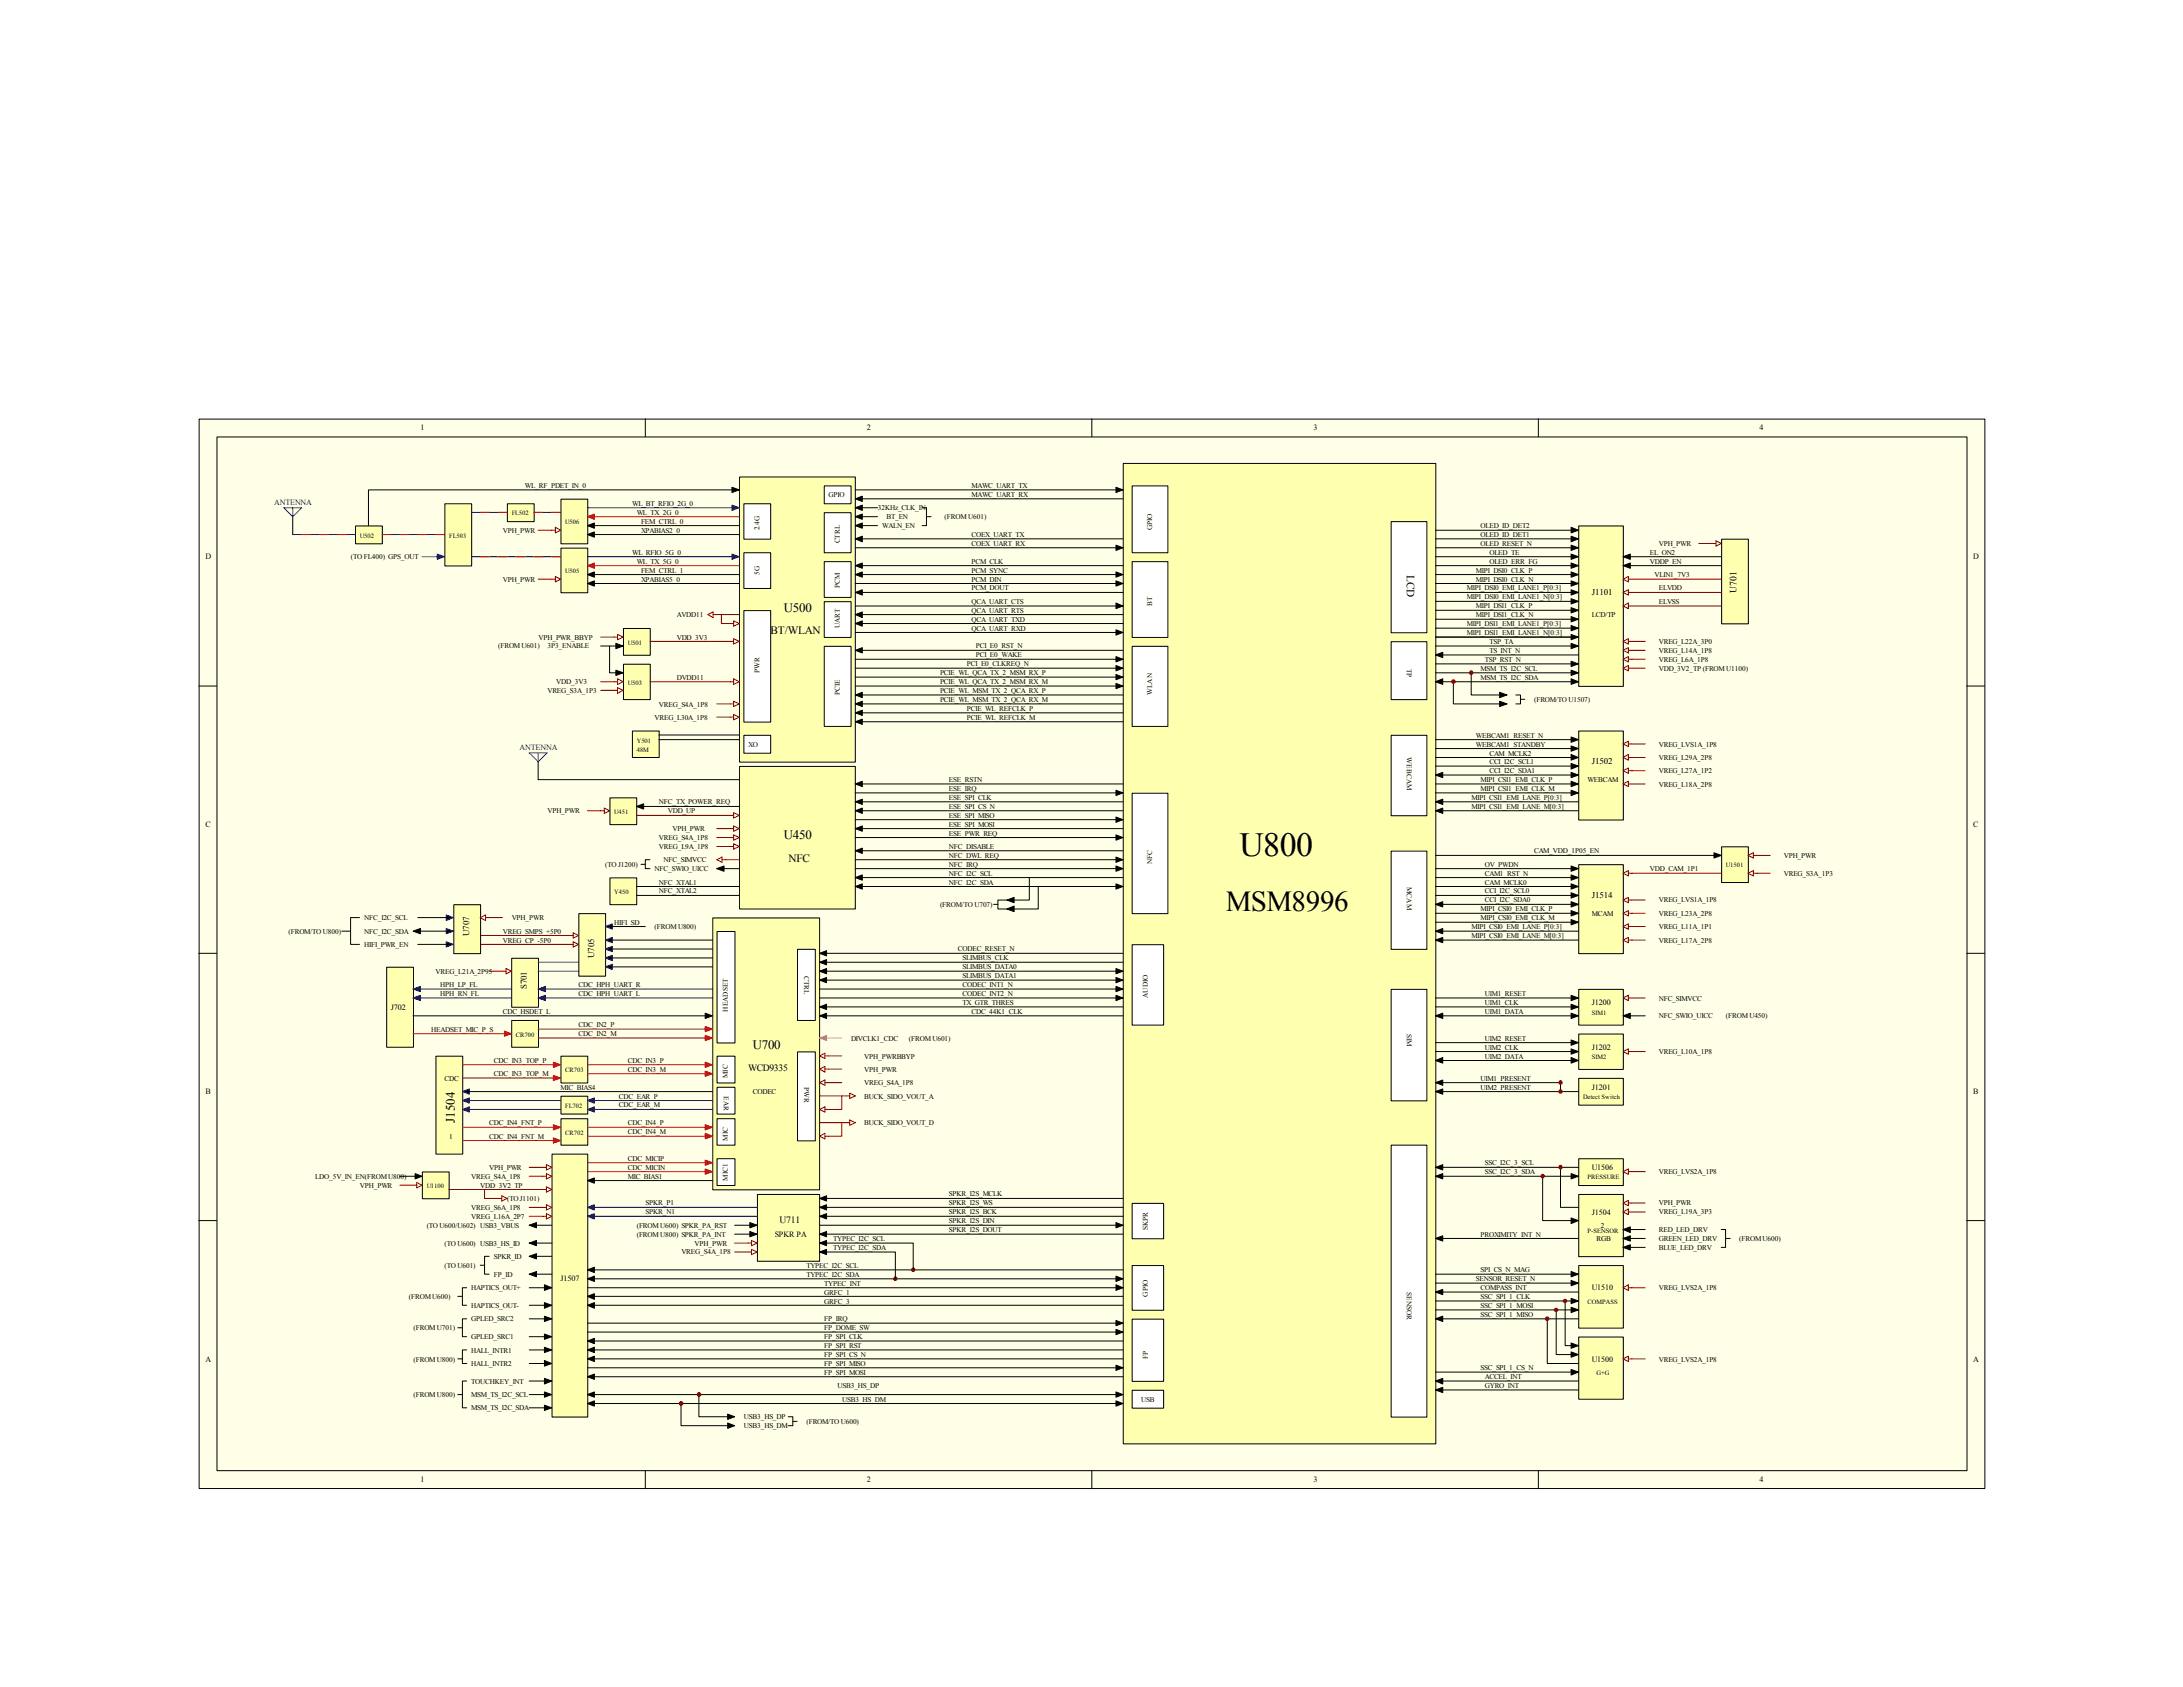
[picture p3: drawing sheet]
<svg xmlns="http://www.w3.org/2000/svg" width="279mm" height="216mm" viewBox="0 0 279 216" stroke-linecap="round" stroke-linejoin="round" font-family="sans-serif">
<defs><g id="words">
<text font-size="4.3" x="158.6" y="109.6">U800</text>
<text font-size="3.7" x="156.9" y="116.6">MSM8996</text>
<g font-size="1.6">
<text x="100.3" y="78.3">U500</text>
<text x="100.3" y="107.4">U450</text>
<text x="96.4" y="134.2">U700</text>
<text x="58.2" y="143.7" transform="rotate(-90 58.2 143.7)">J1504</text>
</g>
<g font-size="1.4">
<text x="180" y="73.6" transform="rotate(90 180 73.6)">LCD</text>
<text x="98.6" y="81.2">BT/WLAN</text>
<text x="100.9" y="110.3">NFC</text>
</g>
<g font-size="1.2">
<text x="222.2" y="75.9" transform="rotate(-90 222.2 75.9)">U701</text>
<text x="95.8" y="137.1">WCD9335</text>
<text x="99.8" y="156.5">U711</text>
</g>
<g font-size="1.1">
<text x="203.8" y="76.1">J1101</text>
<text x="203.8" y="97.8">J1502</text>
<text x="60" y="119.8" transform="rotate(-90 60 119.8)">U707</text>
<text x="203.8" y="114.9">J1514</text>
<text x="76" y="122.6" transform="rotate(-90 76 122.6)">U705</text>
<text x="67.4" y="126.6" transform="rotate(-90 67.4 126.6)">S701</text>
</g>
<g font-size="1">
<text x="53.8" y="55.1">1</text>
<text x="111" y="55.1">2</text>
<text x="168.1" y="55.1">3</text>
<text x="225.2" y="55.1">4</text>
<text x="26.3" y="71.6">D</text>
<text x="252.6" y="71.6">D</text>
<text x="26.3" y="105.8">C</text>
<text x="252.6" y="105.8">C</text>
<text x="50" y="129.2">J702</text>
<text x="203.8" y="128.6">J1200</text>
<text x="203.8" y="134.3">J1202</text>
<text x="26.3" y="140">B</text>
<text x="203.8" y="139.4">J1201</text>
<text x="252.6" y="140">B</text>
<text x="203.8" y="149.7">U1506</text>
<text x="203.8" y="155.4">J1504</text>
<text x="99.2" y="158.3">SPKR PA</text>
<text x="71.8" y="164">J1507</text>
<text x="203.8" y="165.1">U1510</text>
<text x="26.3" y="174.2">A</text>
<text x="203.8" y="174.2">U1500</text>
<text x="252.6" y="174.2">A</text>
<text x="53.8" y="189.7">1</text>
<text x="111" y="189.7">2</text>
<text x="168.1" y="189.7">3</text>
<text x="225.2" y="189.7">4</text>
</g>
<g font-size="1" fill="#000080">
<text x="35.1" y="64.6">ANTENNA</text>
<text x="66.5" y="96">ANTENNA</text>
</g>
<g font-size=".9">
<text x="67.2" y="62.5">WL_RF_PDET_IN_0</text>
<text x="80.9" y="64.7">WL_BT_RFIO_2G_0</text>
<text x="81.5" y="65.9">WL_TX_2G_0</text>
<text x="106" y="63.6">GPIO</text>
<text x="112.4" y="65.3">32KHz_CLK_IN</text>
<text x="124.3" y="62.5">MAWC_UART_TX</text>
<text x="124.3" y="63.6">MAWC_UART_RX</text>
<text x="44.9" y="71.6">(TO FL400) GPS_OUT</text>
<text x="64.3" y="68.2">VPH_PWR</text>
<text x="80.9" y="71">WL_RFIO_5G_0</text>
<text x="82" y="67">FEM_CTRL_0</text>
<text x="82" y="68.2">XPABIAS2_0</text>
<text x="97.2" y="67.9" transform="rotate(-90 97.2 67.9)">2.4G</text>
<text x="107.5" y="69.6" transform="rotate(-90 107.5 69.6)">CTRL</text>
<text x="112.9" y="67.6">WALN_EN</text>
<text x="113.5" y="66.5">BT_EN</text>
<text x="120.9" y="66.5">(FROM U601)</text>
<text x="124.3" y="68.7">COEX_UART_TX</text>
<text x="124.3" y="69.9">COEX_UART_RX</text>
<text x="147.4" y="67.9" transform="rotate(-90 147.4 67.9)">GPIO</text>
<text x="189.5" y="68.7">OLED_ID_DET1</text>
<text x="189.5" y="69.9">OLED_RESET_N</text>
<text x="189.5" y="67.6">OLED_ID_DET2</text>
<text x="190.6" y="71">OLED_TE</text>
<text x="211.2" y="71">EL_ON2</text>
<text x="212.3" y="69.9">VPH_PWR</text>
<text x="64.3" y="74.4">VPH_PWR</text>
<text x="81.5" y="72.2">WL_TX_5G_0</text>
<text x="82" y="73.3">FEM_CTRL_1</text>
<text x="82" y="74.4">XPABIAS5_0</text>
<text x="97.2" y="73.6" transform="rotate(-90 97.2 73.6)">5G</text>
<text x="107.5" y="75.3" transform="rotate(-90 107.5 75.3)">PCM</text>
<text x="124.3" y="72.2">PCM_CLK</text>
<text x="124.3" y="73.3">PCM_SYNC</text>
<text x="124.3" y="74.4">PCM_DIN</text>
<text x="124.3" y="75.6">PCM_DOUT</text>
<text x="124.3" y="77.3">QCA_UART_CTS</text>
<text x="147.4" y="77.6" transform="rotate(-90 147.4 77.6)">BT</text>
<text x="187.7" y="75.6">MIPI_DSI0_EMI_LANE1_P[0:3]</text>
<text x="187.7" y="76.7">MIPI_DSI0_EMI_LANE1_N[0:3]</text>
<text x="188.9" y="73.3">MIPI_DSI0_CLK_P</text>
<text x="188.9" y="74.4">MIPI_DSI0_CLK_N</text>
<text x="188.9" y="77.9">MIPI_DSI1_CLK_P</text>
<text x="190.6" y="72.2">OLED_ERR_FG</text>
<text x="211.2" y="72.2">VDDP_EN</text>
<text x="211.8" y="73.9">VLIN1_7V3</text>
<text x="212.3" y="75.6">ELVDD</text>
<text x="212.3" y="77.3">ELVSS</text>
<text x="63.8" y="83">(FROM U601)</text>
<text x="68.9" y="81.9">VPH_PWR_BBYP</text>
<text x="70.1" y="83">3P3_ENABLE</text>
<text x="86.6" y="81.9">VDD_3V3</text>
<text x="86.6" y="79">AVDD11</text>
<text x="107.5" y="80.4" transform="rotate(-90 107.5 80.4)">UART</text>
<text x="124.3" y="78.4">QCA_UART_RTS</text>
<text x="124.3" y="79.6">QCA_UART_TXD</text>
<text x="124.3" y="80.7">QCA_UART_RXD</text>
<text x="124.9" y="83">PCI_E0_RST_N</text>
<text x="187.7" y="80.1">MIPI_DSI1_EMI_LANE1_P[0:3]</text>
<text x="187.7" y="81.3">MIPI_DSI1_EMI_LANE1_N[0:3]</text>
<text x="188.9" y="79">MIPI_DSI1_CLK_N</text>
<text x="190.6" y="83.6">TS_INT_N</text>
<text x="190.6" y="82.4">TSP_TA</text>
<text x="203.8" y="79">LCD/TP</text>
<text x="212.3" y="82.4">VREG_L22A_3P0</text>
<text x="212.3" y="83.6">VREG_L14A_1P8</text>
<text x="70.1" y="88.7">VREG_S3A_1P3</text>
<text x="71.2" y="87.5">VDD_3V3</text>
<text x="86.6" y="87">DVDD11</text>
<text x="97.2" y="86.1" transform="rotate(-90 97.2 86.1)">PWR</text>
<text x="107.5" y="88.9" transform="rotate(-90 107.5 88.9)">PCIE</text>
<text x="120.3" y="86.4">PCIE_WL_QCA_TX_2_MSM_RX_P</text>
<text x="120.3" y="87.5">PCIE_WL_QCA_TX_2_MSM_RX_M</text>
<text x="120.3" y="88.7">PCIE_WL_MSM_TX_2_QCA_RX_P</text>
<text x="120.3" y="89.8">PCIE_WL_MSM_TX_2_QCA_RX_M</text>
<text x="123.7" y="85.3">PCI_E0_CLKREQ_N</text>
<text x="124.9" y="84.1">PCI_E0_WAKE</text>
<text x="147.4" y="88.9" transform="rotate(-90 147.4 88.9)">WLAN</text>
<text x="180" y="85.6" transform="rotate(90 180 85.6)">TP</text>
<text x="189.5" y="85.9">MSM_TS_I2C_SCL</text>
<text x="189.5" y="87">MSM_TS_I2C_SDA</text>
<text x="190" y="84.7">TSP_RST_N</text>
<text x="196.3" y="89.8">(FROM/TO U1507)</text>
<text x="212.3" y="85.9">VDD_3V2_TP (FROM U1100)</text>
<text x="212.3" y="84.7">VREG_L6A_1P8</text>
<text x="83.8" y="92.1">VREG_L30A_1P8</text>
<text x="84.3" y="90.4">VREG_S4A_1P8</text>
<text x="95.8" y="95.5">XO</text>
<text x="123.7" y="91">PCIE_WL_REFCLK_P</text>
<text x="123.7" y="92.1">PCIE_WL_REFCLK_M</text>
<text x="188.9" y="94.4">WEBCAM1_RESET_N</text>
<text x="188.9" y="95.5">WEBCAM1_STANDBY</text>
<text x="212.3" y="95.5">VREG_LVS1A_1P8</text>
<text x="121.5" y="100.1">ESE_RSTN</text>
<text x="121.5" y="101.3">ESE_IRQ</text>
<text x="180" y="96.9" transform="rotate(90 180 96.9)">WEBCAM</text>
<text x="189.5" y="100.1">MIPI_CSI1_EMI_CLK_P</text>
<text x="189.5" y="101.3">MIPI_CSI1_EMI_CLK_M</text>
<text x="190.6" y="96.7">CAM_MCLK2</text>
<text x="190.6" y="97.8">CCI_I2C_SCL1</text>
<text x="190.6" y="99">CCI_I2C_SDA1</text>
<text x="203.2" y="100.1">WEBCAM</text>
<text x="212.3" y="97.2">VREG_L29A_2P8</text>
<text x="212.3" y="99">VREG_L27A_1P2</text>
<text x="212.3" y="100.7">VREG_L18A_2P8</text>
<text x="70.1" y="104.1">VPH_PWR</text>
<text x="84.3" y="103">NFC_TX_POWER_REQ</text>
<text x="84.3" y="107.5">VREG_S4A_1P8</text>
<text x="85.5" y="104.1">VDD_UP</text>
<text x="86.1" y="106.4">VPH_PWR</text>
<text x="121.5" y="102.4">ESE_SPI_CLK</text>
<text x="121.5" y="103.5">ESE_SPI_CS_N</text>
<text x="121.5" y="104.6">ESE_SPI_MISO</text>
<text x="121.5" y="105.8">ESE_SPI_MOSI</text>
<text x="121.5" y="106.9">ESE_PWR_REQ</text>
<text x="188.3" y="102.4">MIPI_CSI1_EMI_LANE_P[0:3]</text>
<text x="188.3" y="103.5">MIPI_CSI1_EMI_LANE_M[0:3]</text>
<text x="77.5" y="111">(TO J1200)</text>
<text x="83.8" y="111.5">NFC_SWIO_UICC</text>
<text x="84.3" y="113.2">NFC_XTAL1</text>
<text x="84.3" y="108.7">VREG_L9A_1P8</text>
<text x="84.9" y="110.4">NFC_SIMVCC</text>
<text x="121.5" y="112.1">NFC_I2C_SCL</text>
<text x="121.5" y="113.2">NFC_I2C_SDA</text>
<text x="121.5" y="111">NFC_IRQ</text>
<text x="121.5" y="108.7">NFC_DISABLE</text>
<text x="121.5" y="109.8">NFC_DWL_REQ</text>
<text x="147.4" y="110.6" transform="rotate(-90 147.4 110.6)">NFC</text>
<text x="180" y="113.5" transform="rotate(90 180 113.5)">MCAM</text>
<text x="190" y="112.1">CAM1_RST_N</text>
<text x="190" y="113.2">CAM_MCLK0</text>
<text x="190" y="111">OV_PWDN</text>
<text x="196.3" y="109.2">CAM_VDD_1P05_EN</text>
<text x="211.2" y="111.5">VDD_CAM_1P1</text>
<text x="228.3" y="109.8">VPH_PWR</text>
<text x="228.3" y="112.1">VREG_S3A_1P3</text>
<text x="36.9" y="119.5">(FROM/TO U800)</text>
<text x="46.6" y="117.8">NFC_I2C_SCL</text>
<text x="46.6" y="119.5">NFC_I2C_SDA</text>
<text x="64.3" y="119.5">VREG_SMPS_+5P0</text>
<text x="65.5" y="117.8">VPH_PWR</text>
<text x="78.6" y="118.4">HIFI_SD</text>
<text x="83.8" y="118.9">(FROM U800)</text>
<text x="84.3" y="114.3">NFC_XTAL2</text>
<text x="120.3" y="116.1">(FROM/TO U707)</text>
<text x="188.3" y="118.9">MIPI_CSI0_EMI_LANE_P[0:3]</text>
<text x="189.5" y="116.6">MIPI_CSI0_EMI_CLK_P</text>
<text x="189.5" y="117.8">MIPI_CSI0_EMI_CLK_M</text>
<text x="190" y="114.3">CCI_I2C_SCL0</text>
<text x="190" y="115.5">CCI_I2C_SDA0</text>
<text x="203.8" y="117.2">MCAM</text>
<text x="212.3" y="115.5">VREG_LVS1A_1P8</text>
<text x="212.3" y="117.2">VREG_L23A_2P8</text>
<text x="212.3" y="118.9">VREG_L11A_1P1</text>
<text x="46.6" y="121.2">HIFI_PWR_EN</text>
<text x="55.8" y="124.6">VREG_L21A_2P95</text>
<text x="64.3" y="120.6">VREG_CP_-5P0</text>
<text x="102.9" y="124.9" transform="rotate(90 102.9 124.9)">CTRL</text>
<text x="122.6" y="121.8">CODEC_RESET_N</text>
<text x="123.2" y="125.2">SLIMBUS_DATA1</text>
<text x="123.2" y="122.9">SLIMBUS_CLK</text>
<text x="123.2" y="124">SLIMBUS_DATA0</text>
<text x="188.3" y="120.1">MIPI_CSI0_EMI_LANE_M[0:3]</text>
<text x="212.3" y="120.6">VREG_L17A_2P8</text>
<text x="56.3" y="126.3">HPH_LP_FL</text>
<text x="56.3" y="127.5">HPH_RN_FL</text>
<text x="64.3" y="129.8">CDC_HSDET_L</text>
<text x="74" y="126.3">CDC_HPH_UART_R</text>
<text x="74" y="127.5">CDC_HPH_UART_L</text>
<text x="74" y="131.4">CDC_IN2_P</text>
<text x="93.2" y="129.5" transform="rotate(-90 93.2 129.5)">HEADSET</text>
<text x="123.2" y="128.6">TX_GTR_THRES</text>
<text x="123.2" y="126.3">CODEC_INT1_N</text>
<text x="123.2" y="127.5">CODEC_INT2_N</text>
<text x="124.3" y="129.8">CDC_44K1_CLK</text>
<text x="146.9" y="127.7" transform="rotate(-90 146.9 127.7)">AUDIO</text>
<text x="190" y="127.5">UIM1_RESET</text>
<text x="190" y="128.6">UIM1_CLK</text>
<text x="190" y="129.8">UIM1_DATA</text>
<text x="212.3" y="128.1">NFC_SIMVCC</text>
<text x="212.3" y="130.3">NFC_SWIO_UICC</text>
<text x="220.9" y="130.3">(FROM U450)</text>
<text x="55.2" y="132">HEADSET_MIC_P_S</text>
<text x="63.2" y="136">CDC_IN3_TOP_P</text>
<text x="63.2" y="137.8">CDC_IN3_TOP_M</text>
<text x="74" y="132.6">CDC_IN2_M</text>
<text x="80.3" y="136">CDC_IN3_P</text>
<text x="80.3" y="137.2">CDC_IN3_M</text>
<text x="108.9" y="133.2">DIVCLK1_CDC</text>
<text x="110.6" y="135.5">VPH_PWRBBYP</text>
<text x="110.6" y="137.2">VPH_PWR</text>
<text x="116.3" y="133.2">(FROM U601)</text>
<text x="180" y="132.3" transform="rotate(90 180 132.3)">SIM</text>
<text x="190" y="133.2">UIM2_RESET</text>
<text x="190" y="134.3">UIM2_CLK</text>
<text x="190" y="135.5">UIM2_DATA</text>
<text x="212.3" y="134.9">VREG_L10A_1P8</text>
<text x="56.9" y="138.3">CDC</text>
<text x="71.8" y="139.4">MIC_BIAS4</text>
<text x="79.2" y="140.6">CDC_EAR_P</text>
<text x="79.2" y="141.7">CDC_EAR_M</text>
<text x="92.6" y="140.3" transform="rotate(90 92.6 140.3)">EAR</text>
<text x="93.2" y="138" transform="rotate(-90 93.2 138)">MIC</text>
<text x="96.4" y="140">CODEC</text>
<text x="102.9" y="139.1" transform="rotate(90 102.9 139.1)">PWR</text>
<text x="110.6" y="138.9">VREG_S4A_1P8</text>
<text x="110.6" y="140.6">BUCK_SIDO_VOUT_A</text>
<text x="189.5" y="138.3">UIM1_PRESENT</text>
<text x="189.5" y="139.4">UIM2_PRESENT</text>
<text x="57.5" y="145.7">1</text>
<text x="62.6" y="149.7">VPH_PWR</text>
<text x="62.6" y="144">CDC_IN4_FNT_P</text>
<text x="62.6" y="145.7">CDC_IN4_FNT_M</text>
<text x="80.3" y="144">CDC_IN4_P</text>
<text x="80.3" y="145.2">CDC_IN4_M</text>
<text x="80.3" y="148.6">CDC_MICIP</text>
<text x="80.3" y="149.7">CDC_MICIN</text>
<text x="93.2" y="146" transform="rotate(-90 93.2 146)">MIC</text>
<text x="110.6" y="144">BUCK_SIDO_VOUT_D</text>
<text x="190" y="149.1">SSC_I2C_3_SCL</text>
<text x="40.3" y="150.8">LDO_5V_IN_EN(FROM U800)</text>
<text x="46.1" y="152">VPH_PWR</text>
<text x="60.3" y="154.9">VREG_S6A_1P8</text>
<text x="60.3" y="150.8">VREG_S4A_1P8</text>
<text x="60.3" y="156">VREG_L16A_2P7</text>
<text x="61.5" y="152">VDD_3V2_TP</text>
<text x="64.9" y="153.7">(TO J1101)</text>
<text x="80.3" y="150.8">MIC_BIAS1</text>
<text x="82.6" y="154.3">SPKR_P1</text>
<text x="82.6" y="155.4">SPKR_N1</text>
<text x="93.2" y="151.1" transform="rotate(-90 93.2 151.1)">MIC1</text>
<text x="121.5" y="153.1">SPKR_I2S_MCLK</text>
<text x="121.5" y="154.3">SPKR_I2S_WS</text>
<text x="121.5" y="155.4">SPKR_I2S_BCK</text>
<text x="190" y="150.3">SSC_I2C_3_SDA</text>
<text x="212.3" y="150.3">VREG_LVS2A_1P8</text>
<text x="212.3" y="154.3">VPH_PWR</text>
<text x="212.3" y="155.4">VREG_L19A_3P3</text>
<text x="54.6" y="157.1">(TO U600/U602) USB3_VBUS</text>
<text x="56.9" y="159.4">(TO U600) USB3_HS_ID</text>
<text x="63.2" y="161.1">SPKR_ID</text>
<text x="81.5" y="157.1">(FROM U600) SPKR_PA_RST</text>
<text x="81.5" y="158.3">(FROM U800) SPKR_PA_INT</text>
<text x="87.2" y="160.5">VREG_S4A_1P8</text>
<text x="88.9" y="159.4">VPH_PWR</text>
<text x="106.6" y="158.8">TYPEC_I2C_SCL</text>
<text x="106.6" y="160">TYPEC_I2C_SDA</text>
<text x="121.5" y="156.5">SPKR_I2S_DIN</text>
<text x="121.5" y="157.7">SPKR_I2S_DOUT</text>
<text x="146.9" y="157.4" transform="rotate(-90 146.9 157.4)">SKPR</text>
<text x="189.5" y="158.3">PROXIMITY_INT_N</text>
<text x="204.3" y="158.8">RGB</text>
<text x="204.9" y="157.1">2</text>
<text x="212.3" y="157.7">RED_LED_DRV</text>
<text x="212.3" y="158.8">GREEN_LED_DRV</text>
<text x="212.3" y="160">BLUE_LED_DRV</text>
<text x="222.6" y="158.8">(FROM U600)</text>
<text x="52.3" y="166.2">(FROM U600)</text>
<text x="56.9" y="162.3">(TO U601)</text>
<text x="60.3" y="165.1">HAPTICS_OUT+</text>
<text x="60.3" y="167.4">HAPTICS_OUT-</text>
<text x="63.2" y="163.4">FP_ID</text>
<text x="103.2" y="162.3">TYPEC_I2C_SCL</text>
<text x="103.2" y="163.4">TYPEC_I2C_SDA</text>
<text x="105.5" y="164.5">TYPEC_INT</text>
<text x="105.5" y="165.7">GRFC_1</text>
<text x="105.5" y="166.8">GRFC_3</text>
<text x="146.9" y="165.9" transform="rotate(-90 146.9 165.9)">GPIO</text>
<text x="180" y="165.4" transform="rotate(90 180 165.4)">SENSOR</text>
<text x="188.9" y="164">SENSOR_RESET_N</text>
<text x="189.5" y="162.8">SPI_CS_N_MAG</text>
<text x="189.5" y="165.1">COMPASS_INT</text>
<text x="189.5" y="166.2">SSC_SPI_1_CLK</text>
<text x="189.5" y="167.4">SSC_SPI_1_MOSI</text>
<text x="212.3" y="165.1">VREG_LVS2A_1P8</text>
<text x="52.9" y="170.2">(FROM U701)</text>
<text x="60.3" y="169.1">GPLED_SRC2</text>
<text x="60.3" y="171.4">GPLED_SRC1</text>
<text x="60.3" y="173.1">HALL_INTR1</text>
<text x="105.5" y="169.1">FP_IRQ</text>
<text x="105.5" y="170.2">FP_DOME_SW</text>
<text x="105.5" y="172.5">FP_SPI_RST</text>
<text x="105.5" y="171.4">FP_SPI_CLK</text>
<text x="105.5" y="173.7">FP_SPI_CS_N</text>
<text x="146.9" y="173.9" transform="rotate(-90 146.9 173.9)">FP</text>
<text x="189.5" y="168.5">SSC_SPI_1_MISO</text>
<text x="52.9" y="174.2">(FROM U800)</text>
<text x="52.9" y="178.8">(FROM U800)</text>
<text x="60.3" y="174.8">HALL_INTR2</text>
<text x="60.3" y="177.1">TOUCHKEY_INT</text>
<text x="60.3" y="178.8">MSM_TS_I2C_SCL</text>
<text x="105.5" y="174.8">FP_SPI_MISO</text>
<text x="105.5" y="175.9">FP_SPI_MOSI</text>
<text x="107.2" y="177.7">USB3_HS_DP</text>
<text x="107.8" y="179.4">USB3_HS_DM</text>
<text x="146" y="179.4">USB</text>
<text x="189.5" y="175.4">SSC_SPI_1_CS_N</text>
<text x="190" y="176.5">ACCEL_INT</text>
<text x="190" y="177.7">GYRO_INT</text>
<text x="212.3" y="174.2">VREG_LVS2A_1P8</text>
<text x="60.3" y="180.5">MSM_TS_I2C_SDA</text>
<text x="95.2" y="181.7">USB3_HS_DP</text>
<text x="95.2" y="182.8">USB3_HS_DM</text>
<text x="103.2" y="182.2">(FROM/TO U600)</text>
</g>
<g font-size=".8">
<text x="65.5" y="66">FL502</text>
<text x="46.1" y="68.8">U502</text>
<text x="57.5" y="68.8">FL503</text>
<text x="72.3" y="67.1">U506</text>
<text x="72.3" y="73.4">U505</text>
<text x="80.3" y="82.5">U501</text>
<text x="80.3" y="87.6">U503</text>
<text x="81.5" y="95">Y501</text>
<text x="81.5" y="96.2">48M</text>
<text x="78.6" y="104.2">U451</text>
<text x="220.9" y="111">U1501</text>
<text x="78.6" y="114.4">Y450</text>
<text x="203.8" y="129.8">SIM1</text>
<text x="66" y="132.7">CR700</text>
<text x="72.3" y="137.2">CR703</text>
<text x="203.8" y="135.5">SIM2</text>
<text x="72.3" y="141.8">FL702</text>
<text x="202.6" y="140.7">Detect Switch</text>
<text x="72.3" y="145.2">CR702</text>
<text x="54.6" y="152.1">U1100</text>
<text x="203.2" y="150.9">PRESSURE</text>
<text x="203.2" y="157.8">P-SENSOR</text>
<text x="203.2" y="166.9">COMPASS</text>
<text x="204.3" y="176">G+G</text>
</g>
</g></defs>
<path d="M25.5 53.6h228.5v136.9h-228.5z" fill="#ffffe8"/>
<g fill="none" stroke="#000" stroke-width=".13">
<path d="M25.5 53.6h228.5v136.9h-228.5zM27.8 55.9h224v132.3h-224zM82.6 53.6v2.3M139.7 53.6v2.3M196.9 53.6v2.3M37.5 66.1v2.3M25.4 87.8h2.3M251.7 87.8h2.3M25.4 122h2.3M251.7 122h2.3M25.4 156.2h2.3M251.7 156.2h2.3"/>
<path d="M82.6 188.2v2.3M139.7 188.2v2.3M196.9 188.2v2.3"/>
</g>
<path d="M36.3 65h2.3l-1.1 1.1zM37.5 65v1.1" fill="none" stroke="#00f" stroke-width=".13"/>
<path d="M45.6 67.4h3.3v2.2h-3.3z" fill="#ffffb0"/>
<path d="M45.5 67.3h3.4v2.3h-3.4zM94.6 62.7h-47.4v4.6" fill="none" stroke="#000" stroke-width=".13"/>
<path d="M37.5 68.4h8M48.9 68.4h8" fill="none" stroke="#0000bf" stroke-width=".13"/>
<path d="M94.7 61.1h14.8v36.4h-14.8z" fill="#ffffb0"/>
<path d="M94.7 61h14.8v36.5h-14.8z" fill="none" stroke="#000" stroke-width=".13"/>
<path d="M93.5 91.8h.4M93.5 90.1h.4M93.9 91.4l.7 .4-.7 .3zM93.9 89.7l.7 .4-.7 .3z" fill="none" stroke="#800000" stroke-width=".13"/>
<path d="M81 93.6h3.4v3.3h-3.4z" fill="#ffffb0"/>
<path d="M80.9 93.6h3.5v3.3h-3.5zM84.3 94.7h10.3M84.3 94.1h10.3" fill="none" stroke="#000" stroke-width=".13"/>
<path d="M91.7 90.1h1.8M91.7 91.8h1.8" fill="none" stroke="#800000" stroke-width=".13"/>
<path d="M91.3 117.5h13.6v34.8h-13.6z" fill="#ffffb0"/>
<path d="M91.2 117.5h13.7v34.8h-13.7zM104.9 122h38.8M104.9 123.1h38.8M104.9 124.3h38.8M104.9 126.6h38.8M104.9 127.7h38.8" fill="none" stroke="#000" stroke-width=".13"/>
<path d="M143.8 59.4h40v125.4h-40z" fill="#ffffb0"/>
<path d="M143.8 59.3h40v125.5h-40zM93.7 62.4l.9 .3-.9 .3zM104.9 122l.9-.3v.6zM104.9 123.1l.9-.3v.7zM104.9 124.3l.9-.3v.6zM142.8 124l.9 .3-.9 .3z" fill="none" stroke="#000" stroke-width=".13"/>
<path d="M38.6 68.4h1.2M40.9 68.4h1.1M43.2 68.4h1.1M48.9 68.4h1.1M51.2 68.4h1.1M53.5 68.4h1.1M55.8 68.4h1.1" fill="none" stroke="#f00" stroke-width=".13"/>
<path d="M93.7 62.4l.9 .3-.9 .3zM104.9 122l.9-.3v.6zM104.9 123.1l.9-.3v.7zM104.9 124.3l.9-.3v.6zM142.8 124l.9 .3-.9 .3z" fill="#000"/>
<path d="M144.9 82.8h4.6v10.2h-4.6z" fill="#fff"/>
<path d="M144.9 82.7h4.6v10.3h-4.6z" fill="none" stroke="#000" stroke-width=".13"/>
<path d="M144.9 71.9h4.6v9.7h-4.6z" fill="#fff"/>
<path d="M144.9 71.9h4.6v9.7h-4.6z" fill="none" stroke="#000" stroke-width=".13"/>
<path d="M144.9 62.2h4.6v8.5h-4.6z" fill="#fff"/>
<path d="M144.9 62.2h4.6v8.5h-4.6z" fill="none" stroke="#000" stroke-width=".13"/>
<path d="M105.5 62.2h3.4v2.3h-3.4z" fill="#fff"/>
<path d="M105.5 62.2h3.4v2.3h-3.4z" fill="none" stroke="#000" stroke-width=".13"/>
<path d="M105.5 65.7h3.4v5h-3.4z" fill="#fff"/>
<path d="M105.5 65.6h3.4v5.1h-3.4z" fill="none" stroke="#000" stroke-width=".13"/>
<path d="M105.5 71.9h3.4v4.6h-3.4z" fill="#fff"/>
<path d="M105.5 71.9h3.4v4.6h-3.4z" fill="none" stroke="#000" stroke-width=".13"/>
<path d="M95.2 70.8h3.4v4.5h-3.4z" fill="#fff"/>
<path d="M95.2 70.7h3.4v4.6h-3.4z" fill="none" stroke="#000" stroke-width=".13"/>
<path d="M95.2 78.2h3.4v14.2h-3.4z" fill="#fff"/>
<path d="M95.2 78.1h3.4v14.3h-3.4z" fill="none" stroke="#000" stroke-width=".13"/>
<path d="M95.2 94.1h3.4v2.3h-3.4z" fill="#fff"/>
<path d="M95.2 94.1h3.4v2.3h-3.4z" fill="none" stroke="#000" stroke-width=".13"/>
<path d="M144.9 120.9h4v10.3h-4z" fill="#fff"/>
<path d="M144.9 120.9h4v10.3h-4z" fill="none" stroke="#000" stroke-width=".13"/>
<path d="M102.1 121.5h2.3v9.1h-2.3z" fill="#fff"/>
<path d="M102.1 121.5h2.3v9.1h-2.3zM142.8 126.2l.9 .4-.9 .3zM142.8 127.4l.9 .3-.9 .4z" fill="none" stroke="#000" stroke-width=".13"/>
<path d="M142.8 126.2l.9 .4-.9 .3zM142.8 127.4l.9 .3-.9 .4z" fill="#000"/>
<path d="M102.1 134.7h2.3v11.3h-2.3z" fill="#fff"/>
<path d="M102.1 134.6h2.3v11.4h-2.3z" fill="none" stroke="#000" stroke-width=".13"/>
<path d="M104.9 132.8h2.8" fill="none" stroke="#f0f" stroke-width=".13"/>
<path d="M104.9 132.8l.9-.3v.7z" fill="#f0f"/>
<path d="M104.9 132.8l.9-.3v.7z" fill="none" stroke="#f0f" stroke-width=".13"/>
<path d="M57 64.5h3.4v7.9h-3.4z" fill="#ffffb0"/>
<path d="M56.9 64.5h3.5v7.9h-3.5z" fill="none" stroke="#000" stroke-width=".13"/>
<path d="M60.3 65.6h11.5" fill="none" stroke="#0000bf" stroke-width=".13"/>
<path d="M65 64.5h3.4v2.3h-3.4z" fill="#ffffb0"/>
<path d="M64.9 64.5h3.5v2.3h-3.5z" fill="none" stroke="#000" stroke-width=".13"/>
<path d="M60.3 71.2h11.5" fill="none" stroke="#0000bf" stroke-width=".13"/>
<path d="M71.8 70.2h3.4v5.7h-3.4z" fill="#ffffb0"/>
<path d="M71.8 70.1h3.4v5.8h-3.4zM75.2 73.5h19.4M75.2 74.7h19.4" fill="none" stroke="#000" stroke-width=".13"/>
<path d="M68.9 74.1h2.2M71.1 73.8l.7 .3-.7 .4z" fill="none" stroke="#800000" stroke-width=".13"/>
<path d="M75.2 71.2h19.4" fill="none" stroke="#0000bf" stroke-width=".13"/>
<path d="M75.2 72.4h19.4" fill="none" stroke="#f00" stroke-width=".13"/>
<path d="M93.7 70.9l.9 .3-.9 .4z" fill="#0000bf"/>
<path d="M93.7 70.9l.9 .3-.9 .4z" fill="none" stroke="#0000bf" stroke-width=".13"/>
<path d="M75.2 74.7l.9-.4v.7zM75.2 73.5l.9-.3v.7z" fill="#000"/>
<path d="M75.2 74.7l.9-.4v.7zM75.2 73.5l.9-.3v.7z" fill="none" stroke="#000" stroke-width=".13"/>
<path d="M75.2 72.4l.9-.3v.6z" fill="#f00"/>
<path d="M61.5 71.2h1.1M61.5 65.6h1.1M63.8 71.2h1.1M63.8 65.6h1.1M66 71.2h1.2M68.3 71.2h1.2M68.3 65.6h1.2M70.6 71.2h1.2M70.6 65.6h1.2M75.2 72.4l.9-.3v.6z" fill="none" stroke="#f00" stroke-width=".13"/>
<path d="M79.8 80.5h3.4v3.4h-3.4z" fill="#ffffb0"/>
<g fill="none" stroke="#000" stroke-width=".13">
<path d="M109.5 62.7h34.2M109.5 63.8h34.2M109.5 66.1h2.8M109.5 67.3h2.8M109.5 69h34.2M109.5 70.1h34.2M109.5 72.4h34.2M109.5 73.5h34.2M109.5 74.7h34.2M109.5 75.8h34.2M76.9 82.7h2.9M78.8 82.3l1 .4-1 .3z"/>
<path d="M79.8 80.4h3.4v3.5h-3.4z"/>
</g>
<path d="M90.6 78.7l.7-.4v.7zM91.3 78.7h3.3M76.9 81.5h2.1M79 81.2l.8 .3-.8 .4zM83.2 82.1h10.7M93.9 81.7l.7 .4-.7 .3z" fill="none" stroke="#800000" stroke-width=".13"/>
<path d="M78.8 82.3l1 .4-1 .3z" fill="#000"/>
<path d="M105.5 77h3.4v4.6h-3.4z" fill="#fff"/>
<path d="M105.5 77h3.4v4.6h-3.4z" fill="none" stroke="#000" stroke-width=".13"/>
<path d="M105.5 82.8h3.4v10.2h-3.4z" fill="#fff"/>
<g fill="none" stroke="#000" stroke-width=".13">
<path d="M109.5 63.8l.9-.3v.7zM109.5 79.8l.9-.3v.6zM109.5 78.7l.9-.4v.7zM109.5 72.4l.9-.3v.6zM109.5 73.5l.9-.3v.7zM109.5 75.8l.9-.3v.7zM109.5 67.3l.9-.4v.7zM109.5 69l.9-.4v.7zM109.5 66.1l.9-.3v.7zM109.5 77.6h34.2M109.5 78.7h34.2M109.5 79.8h34.2"/>
<path d="M142.8 62.4l.9 .3-.9 .3zM142.8 77.2l.9 .4-.9 .3zM142.8 74.3l.9 .4-.9 .3zM142.8 73.2l.9 .3-.9 .4zM142.8 69.8l.9 .3-.9 .3zM105.5 82.7h3.4v10.3h-3.4zM109.5 83.2l.9-.3v.7zM109.5 91.2l.9-.3v.7zM109.5 92.4l.9-.4v.7zM109.5 88.9l.9-.3v.7zM109.5 90.1l.9-.4v.7zM109.5 80.9h34.2"/>
<path d="M109.5 83.2h34.2M109.5 84.4h34.2M109.5 85.5h34.2M109.5 86.7h34.2M109.5 87.8h34.2M109.5 88.9h34.2M109.5 90.1h34.2M109.5 91.2h34.2M109.5 92.4h34.2M142.8 84l.9 .4-.9 .3zM142.8 85.2l.9 .3-.9 .4zM142.8 86.3l.9 .4-.9 .3z"/>
<path d="M142.8 87.5l.9 .3-.9 .3zM142.8 80.6l.9 .3-.9 .4z"/>
</g>
<g fill="#000">
<path d="M109.5 63.8l.9-.3v.7zM109.5 79.8l.9-.3v.6zM109.5 78.7l.9-.4v.7zM109.5 72.4l.9-.3v.6zM109.5 73.5l.9-.3v.7zM109.5 75.8l.9-.3v.7zM109.5 67.3l.9-.4v.7zM109.5 69l.9-.4v.7zM109.5 66.1l.9-.3v.7zM142.8 62.4l.9 .3-.9 .3zM142.8 77.2l.9 .4-.9 .3zM142.8 74.3l.9 .4-.9 .3z"/>
<path d="M142.8 73.2l.9 .3-.9 .4zM142.8 69.8l.9 .3-.9 .3zM109.5 83.2l.9-.3v.7zM109.5 91.2l.9-.3v.7zM109.5 92.4l.9-.4v.7zM109.5 88.9l.9-.3v.7zM109.5 90.1l.9-.4v.7zM142.8 84l.9 .4-.9 .3zM142.8 85.2l.9 .3-.9 .4zM142.8 86.3l.9 .4-.9 .3zM142.8 87.5l.9 .3-.9 .3zM142.8 80.6l.9 .3-.9 .4z"/>
</g>
<path d="M144.9 162h4v5.7h-4z" fill="#fff"/>
<path d="M144.9 162h4v5.7h-4z" fill="none" stroke="#000" stroke-width=".13"/>
<path d="M144.9 178h4v2.2h-4z" fill="#fff"/>
<path d="M144.9 177.9h4v2.3h-4z" fill="none" stroke="#000" stroke-width=".13"/>
<path d="M95.2 64.5h3.4v4.5h-3.4z" fill="#fff"/>
<path d="M95.2 64.5h3.4v4.5h-3.4z" fill="none" stroke="#000" stroke-width=".13"/>
<path d="M71.8 63.9h3.4v5.7h-3.4z" fill="#ffffb0"/>
<path d="M71.8 63.9h3.4v5.7h-3.4zM75.2 67.3h19.4M75.2 68.4h19.4" fill="none" stroke="#000" stroke-width=".13"/>
<path d="M75.2 65h19.4" fill="none" stroke="#0000bf" stroke-width=".13"/>
<path d="M75.2 66.1h19.4" fill="none" stroke="#f00" stroke-width=".13"/>
<path d="M93.7 64.6l.9 .4-.9 .3z" fill="#0000bf"/>
<path d="M93.7 64.6l.9 .4-.9 .3z" fill="none" stroke="#0000bf" stroke-width=".13"/>
<path d="M75.2 68.4l.9-.3v.6zM75.2 67.3l.9-.4v.7z" fill="#000"/>
<path d="M75.2 68.4l.9-.3v.6zM75.2 67.3l.9-.4v.7z" fill="none" stroke="#000" stroke-width=".13"/>
<path d="M75.2 66.1l.9-.3v.7z" fill="#f00"/>
<path d="M75.2 66.1l.9-.3v.7z" fill="none" stroke="#f00" stroke-width=".13"/>
<path d="M68.9 67.9h2.2M71.1 67.5l.7 .4-.7 .3zM92.3 78.7v1.1h1.6M93.9 79.5l.7 .3-.7 .3z" fill="none" stroke="#800000" stroke-width=".13"/>
<path d="M79.8 85h3.4v4.5h-3.4z" fill="#ffffb0"/>
<path d="M78 82.7v3.4h1.8M78.8 85.8l1 .3-1 .3zM79.8 85h3.4v4.5h-3.4z" fill="none" stroke="#000" stroke-width=".13"/>
<path d="M76.9 87.2h2.1M76.9 88.3h2.1M79 86.9l.8 .3-.8 .4zM79 88l.8 .3-.8 .4zM83.2 87.2h10.7M93.9 86.9l.7 .3-.7 .4z" fill="none" stroke="#800000" stroke-width=".13"/>
<path d="M78.8 85.8l1 .3-1 .3z" fill="#000"/>
<path d="M94.7 98.1h14.8v18.2h-14.8z" fill="#ffffb0"/>
<g fill="none" stroke="#000" stroke-width=".13">
<path d="M68.9 97.5v2.3h25.7M94.7 98.1h14.8v18.2h-14.8zM109.5 100.3h34.2M109.5 101.5h34.2M109.5 102.6h34.2M109.5 103.8h34.2M109.5 104.9h34.2M109.5 106h34.2M109.5 107.2h34.2M109.5 108.9h34.2M109.5 110h34.2M109.5 111.2h34.2"/>
<path d="M109.5 112.3h34.2M109.5 113.5h34.2"/>
</g>
<path d="M67.7 96.4h2.3l-1.1 1.1zM68.9 96.4v1.1" fill="none" stroke="#00f" stroke-width=".13"/>
<path d="M76.9 103.8h.4M77.3 103.4l.7 .4-.7 .3zM93.5 106h.4M93.5 104.4h.4M93.9 105.7l.7 .3-.7 .4zM93.9 104l.7 .4-.7 .3z" fill="none" stroke="#800000" stroke-width=".13"/>
<path d="M78.1 102.2h3.4v3.3h-3.4z" fill="#ffffb0"/>
<path d="M78.1 102.1h3.4v3.4h-3.4zM81.4 103.2h13.2M91.7 111.2h2.9" fill="none" stroke="#000" stroke-width=".13"/>
<path d="M75.2 103.8h1.7M81.4 104.4h12.1M91.7 107.2h2.2M91.7 108.3h2.2M91.7 110l.7-.3v.7zM91.7 106h1.8M92.4 110h2.2M93.9 106.8l.7 .4-.7 .3zM93.9 108l.7 .3-.7 .4z" fill="none" stroke="#800000" stroke-width=".13"/>
<path d="M78.1 112.4h3.4v3.4h-3.4z" fill="#ffffb0"/>
<path d="M78.1 112.4h3.4v3.4h-3.4zM81.4 113.5h13.2M81.4 114.6h13.2M81.4 103.2l1-.3v.6zM91.7 111.2l1-.4v.7z" fill="none" stroke="#000" stroke-width=".13"/>
<path d="M81.4 103.2l1-.3v.6zM91.7 111.2l1-.4v.7z" fill="#000"/>
<path d="M71.8 140.3h3.4v2.3h-3.4z" fill="#ffffb0"/>
<path d="M71.8 140.3h3.4v2.3h-3.4z" fill="none" stroke="#000" stroke-width=".13"/>
<path d="M59.2 140.8h12.6M59.2 142h12.6M75.2 140.8h16M75.2 142h16" fill="none" stroke="#0000bf" stroke-width=".13"/>
<path d="M65.5 122.7h3.4v6.2h-3.4z" fill="#ffffb0"/>
<path d="M65.5 122.6h3.4v6.3h-3.4z" fill="none" stroke="#000" stroke-width=".13"/>
<path d="M68.9 126.6h22.3M68.9 127.7h22.3" fill="none" stroke="#0000bf" stroke-width=".13"/>
<path d="M49.5 123.8h3.4v10.2h-3.4z" fill="#ffffb0"/>
<path d="M49.5 123.8h3.4v10.2h-3.4zM52.9 130h37.7" fill="none" stroke="#000" stroke-width=".13"/>
<path d="M52.9 126.6h12.5M52.9 127.7h12.5" fill="none" stroke="#0000bf" stroke-width=".13"/>
<path d="M65.5 130.6h3.4v3.4h-3.4z" fill="#ffffb0"/>
<path d="M65.5 130.6h3.4v3.4h-3.4z" fill="none" stroke="#000" stroke-width=".13"/>
<path d="M52.9 132.3h12.5M68.9 131.7h21.7M68.9 132.8h21.7" fill="none" stroke="#f00" stroke-width=".13"/>
<path d="M55.8 135.2h3.4v12.5h-3.4z" fill="#ffffb0"/>
<path d="M55.8 135.2h3.4v12.5h-3.4z" fill="none" stroke="#000" stroke-width=".13"/>
<path d="M71.8 135.2h3.4v3.4h-3.4z" fill="#ffffb0"/>
<path d="M71.8 135.2h3.4v3.4h-3.4z" fill="none" stroke="#000" stroke-width=".13"/>
<path d="M75.2 136.3h16M75.2 137.4h16" fill="none" stroke="#f00" stroke-width=".13"/>
<path d="M71.8 143.2h3.4v3.4h-3.4z" fill="#ffffb0"/>
<path d="M104.9 125.4l.9-.3v.7zM104.9 128.9l.9-.4v.7zM104.9 130l.9-.3v.6zM104.9 125.4h38.8M104.9 128.9h38.8M104.9 130h38.8M142.8 125.1l.9 .3-.9 .4zM71.8 143.2h3.4v3.4h-3.4zM75.2 151.1h16" fill="none" stroke="#000" stroke-width=".13"/>
<path d="M59.2 136.3h12.6M59.2 144.3h12.6M75.2 144.3h16M75.2 145.4h16M75.2 148.8h16M75.2 149.9h16" fill="none" stroke="#f00" stroke-width=".13"/>
<path d="M104.9 125.4l.9-.3v.7zM104.9 128.9l.9-.4v.7zM104.9 130l.9-.3v.6zM142.8 125.1l.9 .3-.9 .4z" fill="#000"/>
<g fill="none" stroke="#800000" stroke-width=".13">
<path d="M104.9 138.6l.7-.4v.7zM104.9 135.1l.7-.3v.7zM104.9 136.8l.7-.3v.7zM105.6 135.1h2.1M105.6 136.8h2.1M105.6 138.6h2.1M108.8 139.9l.7 .4-.7 .3zM104.9 140.3h3.9M104.9 143.7h3.9M104.9 142l.7-.4v.7zM104.9 145.4l.7-.4v.8zM107.7 140.3v1.7h-2.1"/>
<path d="M107.7 143.7v1.7h-2.1M108.8 143.3l.7 .4-.7 .3z"/>
</g>
<path d="M70.7 147.7h4.5v33.7h-4.5z" fill="#ffffb0"/>
<path d="M70.7 147.7h4.5v33.7h-4.5z" fill="none" stroke="#000" stroke-width=".13"/>
<path d="M97 152.9h7.9v8.5h-7.9z" fill="#ffffb0"/>
<path d="M118.6 65v2.3h-.6M94 156.8h2.9M96.9 152.9h8v8.5h-8zM104.9 156.8h38.8M104.9 154.5h38.8M104.9 155.7h38.8M104.9 157.9h38.8M75.2 163.7h68.5M75.2 162.5h68.5" fill="none" stroke="#000" stroke-width=".13"/>
<path d="M75.2 154.5h21.7M75.2 155.7h21.7" fill="none" stroke="#0000bf" stroke-width=".13"/>
<path d="M94 159.1h2.2M96.2 158.7l.7 .4-.7 .3zM96.2 159.9l.7 .3-.7 .4zM94 160.2h2.2" fill="none" stroke="#800000" stroke-width=".13"/>
<path d="M114.4 163.5l.2-.1 .1 .1v.3h-.3z" fill-rule="evenodd" fill="#800000"/>
<path d="M114.4 163.5l.2-.1 .1 .1v.3h-.3z" fill="none" stroke="#800000" stroke-width=".13"/>
<path d="M116.7 162.3h.2h.1v.4h-.3z" fill-rule="evenodd" fill="#800000"/>
<path d="M116.7 162.3h.2h.1v.4h-.3z" fill="none" stroke="#800000" stroke-width=".13"/>
<g fill="none" stroke="#000" stroke-width=".13">
<path d="M104.9 159.1h12v3.4M75.2 164.8h68.5M75.2 169.3h68.5M75.2 170.5h68.5M75.2 171.6h68.5M75.2 172.8h68.5M75.2 173.9h68.5M75.2 175h68.5M75.2 176.2h68.5M75.2 165.9h68.5M75.2 167h68.5M75.2 178.5h68.5"/>
<path d="M75.2 179.6h68.5M104.9 160.2h9.7v3.5"/>
</g>
<path d="M144.9 154.1h4v4.4h-4z" fill="#fff"/>
<path d="M144.9 154h4v4.5h-4z" fill="none" stroke="#000" stroke-width=".13"/>
<path d="M144.9 168.9h4v7.9h-4z" fill="#fff"/>
<path d="M87.2 179.6v2.9h6.8M89.5 178.5v2.8h4.5M144.9 168.8h4v8h-4z" fill="none" stroke="#000" stroke-width=".13"/>
<path d="M89.3 178.3l.2-.1 .1 .1 .1 .2-.1 .1h-.3z" fill-rule="evenodd" fill="#800000"/>
<path d="M89.3 178.3l.2-.1 .1 .1 .1 .2-.1 .1h-.3z" fill="none" stroke="#800000" stroke-width=".13"/>
<path d="M87 179.4h.2h.1l.1 .2-.1 .2h-.3z" fill-rule="evenodd" fill="#800000"/>
<path d="M67.7 149.4h2.2M67.7 150.5h2.2M67.7 155.7h2.2M69.9 149.1l.7 .3-.7 .3zM69.9 150.2l.7 .3-.7 .4zM69.9 155.3l.7 .4-.7 .3zM87 179.4h.2h.1l.1 .2-.1 .2h-.3z" fill="none" stroke="#800000" stroke-width=".13"/>
<path d="M82 110.6h.6M83.2 110h-.6v1.2h.6M67.7 156.8h2.9M67.7 159.1h2.9M58.6 165.9h.6M59.7 164.8h-.5v2.2h.5M67.7 160.8h2.9M67.7 164.8h2.9M67.7 167h2.9M100.9 181.3h.6v1.2h-.6M101.5 181.9h.5" fill="none" stroke="#000" stroke-width=".13"/>
<path d="M202.1 67.4h5.7v20.4h-5.7z" fill="#ffffb0"/>
<path d="M183.7 69h18.3M183.7 70.1h18.3M183.7 71.2h18.3M183.7 72.4h18.3M201.1 68.6l.9 .4-.9 .3zM201.1 69.8l.9 .3-.9 .3zM201.1 70.9l.9 .3-.9 .4zM201.1 72.1l.9 .3-.9 .3zM202.1 67.3h5.7v20.5h-5.7z" fill="none" stroke="#000" stroke-width=".13"/>
<path d="M207.7 82.1l.7-.4v.7zM207.7 83.2l.7-.3v.7zM208.4 82.1h2.2M208.4 83.2h2.2" fill="none" stroke="#800000" stroke-width=".13"/>
<path d="M201.1 68.6l.9 .4-.9 .3zM201.1 69.8l.9 .3-.9 .3zM201.1 70.9l.9 .3-.9 .4zM201.1 72.1l.9 .3-.9 .3z" fill="#000"/>
<path d="M178.1 66.8h4.5v14.2h-4.5z" fill="#fff"/>
<path d="M178.1 66.8h4.5v14.2h-4.5zM183.7 73.5h18.3M183.7 74.7h18.3M183.7 75.8h18.3M183.7 77h18.3M183.7 83.8h18.3M183.7 85h18.3M183.7 86.1h18.3M183.7 87.2h18.3" fill="none" stroke="#000" stroke-width=".13"/>
<path d="M207.7 84.4l.7-.4v.7zM208.4 84.4h2.2" fill="none" stroke="#800000" stroke-width=".13"/>
<path d="M178.1 82.2h4.5v7.3h-4.5z" fill="#fff"/>
<path d="M178.1 82.1h4.5v7.4h-4.5z" fill="none" stroke="#000" stroke-width=".13"/>
<path d="M202.1 93.6h5.7v11.3h-5.7z" fill="#ffffb0"/>
<path d="M183.7 94.7h18.3M183.7 95.8h18.3M183.7 96.9h18.3M183.7 98h18.3M201.1 94.3l.9 .4-.9 .3zM201.1 95.5l.9 .3-.9 .3zM201.1 96.6l.9 .3-.9 .4zM201.1 97.7l.9 .3-.9 .4zM202.1 93.6h5.7v11.3h-5.7z" fill="none" stroke="#000" stroke-width=".13"/>
<path d="M207.7 95.2l.7-.3v.6zM207.7 96.9l.7-.3v.7zM208.4 95.2h2.2M208.4 96.9h2.2" fill="none" stroke="#800000" stroke-width=".13"/>
<path d="M201.1 94.3l.9 .4-.9 .3zM201.1 95.5l.9 .3-.9 .3zM201.1 96.6l.9 .3-.9 .4zM201.1 97.7l.9 .3-.9 .4z" fill="#000"/>
<path d="M178.1 94.1h4.5v10.3h-4.5z" fill="#fff"/>
<path d="M178.1 94.1h4.5v10.3h-4.5zM183.7 99.2h18.3M183.7 100.3h18.3M183.7 101.5h18.3M183.7 102.6h18.3M183.7 103.8h18.3" fill="none" stroke="#000" stroke-width=".13"/>
<path d="M207.7 98.6l.7-.3v.7zM208.4 98.6h2.2" fill="none" stroke="#800000" stroke-width=".13"/>
<path d="M202.1 110.7h5.7v11.3h-5.7z" fill="#ffffb0"/>
<path d="M183.7 112.3h18.3M183.7 113.5h18.3M183.7 114.6h18.3M201.1 112l.9 .3-.9 .3zM201.1 113.1l.9 .4-.9 .3zM201.1 114.3l.9 .3-.9 .3zM202.1 110.7h5.7v11.3h-5.7z" fill="none" stroke="#000" stroke-width=".13"/>
<path d="M207.7 115.2l.7-.3v.6zM207.7 116.9l.7-.4v.7zM208.4 115.2h2.2M208.4 116.9h2.2" fill="none" stroke="#800000" stroke-width=".13"/>
<path d="M201.1 112l.9 .3-.9 .3zM201.1 113.1l.9 .4-.9 .3zM201.1 114.3l.9 .3-.9 .3z" fill="#000"/>
<path d="M178.1 109h4.5v12.5h-4.5z" fill="#fff"/>
<path d="M178.1 108.9h4.5v12.6h-4.5zM183.7 115.7h18.3M183.7 116.9h18.3M183.7 118h18.3M183.7 119.2h18.3M183.7 120.3h18.3" fill="none" stroke="#000" stroke-width=".13"/>
<path d="M207.7 111.8l.7-.4v.7zM208.4 111.8h.5" fill="none" stroke="#800000" stroke-width=".13"/>
<path d="M220.4 108.4h3.4v4.5h-3.4z" fill="#ffffb0"/>
<path d="M183.7 109.5h36.6M220.3 108.4h3.5v4.5h-3.5zM183.7 127.7h18.3M183.7 128.9h18.3M183.7 130h18.3M183.7 133.4h18.3M183.7 134.6h18.3M183.7 135.7h18.3M183.7 138.6h16v1.1M183.7 139.7h18.3" fill="none" stroke="#000" stroke-width=".13"/>
<path d="M208.9 111.8h11.4M223.7 109.5l.7-.4v.7zM223.7 111.8l.7-.4v.7zM224.4 111.8h2.2M224.4 109.5h2.2M207.7 127.7l.7-.3v.7zM207.7 134.6l.7-.4v.7zM208.4 127.7h2.2M208.4 134.6h2.2" fill="none" stroke="#800000" stroke-width=".13"/>
<path d="M199.6 138.4l.1-.1 .2 .1v.3h-.3z" fill-rule="evenodd" fill="#800000"/>
<path d="M199.6 138.4l.1-.1 .2 .1v.3h-.3z" fill="none" stroke="#800000" stroke-width=".13"/>
<path d="M199.6 139.5l.1-.1 .2 .1v.4h-.3z" fill-rule="evenodd" fill="#800000"/>
<path d="M199.6 139.5l.1-.1 .2 .1v.4h-.3z" fill="none" stroke="#800000" stroke-width=".13"/>
<path d="M183.7 130l1-.3v.6zM183.7 135.7l1-.4v.8zM183.7 138.6l1-.4v.7zM183.7 139.7l1-.3v.6zM201.1 127.4l.9 .3-.9 .4zM201.1 128.5l.9 .4-.9 .3zM201.1 129.7l.9 .3-.9 .3zM201.1 135.3l.9 .4-.9 .4zM201.1 134.2l.9 .4-.9 .3zM201.1 133.1l.9 .3-.9 .4z" fill="#000"/>
<path d="M183.7 130l1-.3v.6zM183.7 135.7l1-.4v.8zM183.7 138.6l1-.4v.7zM183.7 139.7l1-.3v.6zM201.1 127.4l.9 .3-.9 .4zM201.1 128.5l.9 .4-.9 .3zM201.1 129.7l.9 .3-.9 .3zM201.1 135.3l.9 .4-.9 .4zM201.1 134.2l.9 .4-.9 .3zM201.1 133.1l.9 .3-.9 .4z" fill="none" stroke="#000" stroke-width=".13"/>
<path d="M178.1 126.7h4.5v14.2h-4.5z" fill="#fff"/>
<path d="M178.1 126.6h4.5v14.3h-4.5z" fill="none" stroke="#000" stroke-width=".13"/>
<path d="M202.1 126.7h5.7v4.5h-5.7z" fill="#ffffb0"/>
<path d="M202.1 126.6h5.7v4.6h-5.7z" fill="none" stroke="#000" stroke-width=".13"/>
<path d="M202.1 132.4h5.7v4.5h-5.7z" fill="#ffffb0"/>
<path d="M202.1 132.3h5.7v4.6h-5.7z" fill="none" stroke="#000" stroke-width=".13"/>
<path d="M202.1 138h5.7v3.4h-5.7z" fill="#ffffb0"/>
<path d="M202.1 138h5.7v3.4h-5.7zM207.7 130h2.9" fill="none" stroke="#000" stroke-width=".13"/>
<path d="M202.1 148.3h5.7v3.4h-5.7z" fill="#ffffb0"/>
<path d="M183.7 149.4h18.3M183.7 150.5h18.3M202.1 148.3h5.7v3.4h-5.7z" fill="none" stroke="#000" stroke-width=".13"/>
<path d="M207.7 149.9l.7-.3v.7zM208.4 149.9h2.2" fill="none" stroke="#800000" stroke-width=".13"/>
<path d="M202.1 152.9h5.7v7.9h-5.7z" fill="#ffffb0"/>
<path d="M183.7 158.5h18.3M197.4 150.5v5.7h4.6M199.7 149.4v5.1h2.3M202.1 152.9h5.7v7.9h-5.7zM207.7 157.4h2.9M207.7 158.5h2.9M207.7 159.6h2.9M220.3 157.4h.6v2.2h-.6M220.9 158.5h.5" fill="none" stroke="#000" stroke-width=".13"/>
<path d="M207.7 154l.7-.4v.7zM207.7 155.1l.7-.4v.7zM208.4 154h2.2M208.4 155.1h2.2" fill="none" stroke="#800000" stroke-width=".13"/>
<path d="M202.1 162h5.7v8h-5.7z" fill="#ffffb0"/>
<path d="M183.7 163.1h18.3M183.7 164.2h18.3M183.7 165.4h18.3M183.7 166.5h18.3M183.7 167.6h18.3M183.7 168.8h18.3M202.1 162h5.7v8h-5.7z" fill="none" stroke="#000" stroke-width=".13"/>
<path d="M207.7 164.8l.7-.4v.7zM208.4 164.8h2.2" fill="none" stroke="#800000" stroke-width=".13"/>
<path d="M202.1 171.2h5.7v7.9h-5.7z" fill="#ffffb0"/>
<path d="M183.7 175.6h18.3M183.7 176.7h18.3M183.7 177.9h18.3M198 168.8v5.7h4M199.2 167.6v5.8h2.8M200.3 166.5v5.7h1.7M202.1 171.1h5.7v8h-5.7z" fill="none" stroke="#000" stroke-width=".13"/>
<path d="M207.7 173.9l.7-.3v.6zM208.4 173.9h2.2" fill="none" stroke="#800000" stroke-width=".13"/>
<path d="M200.1 166.3h.4v.4h-.4v-.2z" fill-rule="evenodd" fill="#800000"/>
<path d="M200.1 166.3h.4v.4h-.4v-.2z" fill="none" stroke="#800000" stroke-width=".13"/>
<path d="M199 167.5h.3v.3h-.3l-.1-.2z" fill-rule="evenodd" fill="#800000"/>
<path d="M199 167.5h.3v.3h-.3l-.1-.2z" fill="none" stroke="#800000" stroke-width=".13"/>
<path d="M197.9 168.6l.1-.1 .2 .1v.3h-.3l-.1-.1z" fill-rule="evenodd" fill="#800000"/>
<path d="M197.9 168.6l.1-.1 .2 .1v.3h-.3l-.1-.1z" fill="none" stroke="#800000" stroke-width=".13"/>
<path d="M178.1 146.6h4.5v34.8h-4.5z" fill="#fff"/>
<g fill="none" stroke="#000" stroke-width=".13">
<path d="M109.5 100.3l.9-.3v.7zM109.5 102.6l.9-.3v.7zM109.5 106l.9-.3v.7zM109.5 103.8l.9-.4v.7zM109.5 108.9l.9-.4v.7zM109.5 113.5l.9-.4v.7zM109.5 112.3l.9-.3v.6zM142.8 104.6l.9 .3-.9 .3zM142.8 106.8l.9 .4-.9 .3zM142.8 101.1l.9 .4-.9 .3zM142.8 109.7l.9 .3-.9 .4zM142.8 110.8l.9 .4-.9 .3z"/>
<path d="M142.8 113.1l.9 .4-.9 .3zM90.3 129.7l.9 .3-.9 .3zM67.7 159.1l1-.4v.7zM67.7 156.8l1-.3v.6zM75.2 151.1l.9-.4v.7zM96 156.5l.9 .3-.9 .3zM104.9 159.1l.9-.4v.7zM104.9 157.9l.9-.3v.7zM104.9 155.7l.9-.4v.7zM104.9 154.5l.9-.3v.7zM142.8 156.5l.9 .3-.9 .3zM178.1 146.6h4.5v34.8h-4.5z"/>
<path d="M61.5 161.9h.5M62.6 160.8h-.6v2.3h.6M67.7 163.1h2.9M67.7 163.1l1-.4v.7zM67.7 160.8l1-.4v.7zM69.7 164.4l.9 .4-.9 .3zM69.7 166.7l.9 .3-.9 .4zM75.2 165.9l.9-.3v.7zM75.2 167l.9-.3v.7zM75.2 163.7l.9-.4v.7zM75.2 162.5l.9-.3v.7zM75.2 178.5l.9-.4v.7z"/>
<path d="M75.2 179.6l.9-.3v.7zM75.2 176.2l.9-.3v.6zM75.2 173.9l.9-.3v.6zM75.2 172.8l.9-.4v.7zM75.2 171.6l.9-.3v.7zM104.9 160.2l.9-.3v.7zM142.8 164.4l.9 .4-.9 .3zM142.8 163.3l.9 .4-.9 .3zM142.8 178.1l.9 .4-.9 .3zM142.8 179.3l.9 .3-.9 .4zM142.8 174.7l.9 .3-.9 .4zM142.8 170.1l.9 .4-.9 .3z"/>
<path d="M142.8 169l.9 .3-.9 .4zM93.1 181l.9 .3-.9 .4zM93.1 182.1l.9 .4-.9 .3z"/>
</g>
<g fill="#000">
<path d="M109.5 100.3l.9-.3v.7zM109.5 102.6l.9-.3v.7zM109.5 106l.9-.3v.7zM109.5 103.8l.9-.4v.7zM109.5 108.9l.9-.4v.7zM109.5 113.5l.9-.4v.7zM109.5 112.3l.9-.3v.6zM142.8 104.6l.9 .3-.9 .3zM142.8 106.8l.9 .4-.9 .3zM142.8 101.1l.9 .4-.9 .3zM142.8 109.7l.9 .3-.9 .4zM142.8 110.8l.9 .4-.9 .3z"/>
<path d="M142.8 113.1l.9 .4-.9 .3zM90.3 129.7l.9 .3-.9 .3zM67.7 159.1l1-.4v.7zM67.7 156.8l1-.3v.6zM75.2 151.1l.9-.4v.7zM96 156.5l.9 .3-.9 .3zM104.9 159.1l.9-.4v.7zM104.9 157.9l.9-.3v.7zM104.9 155.7l.9-.4v.7zM104.9 154.5l.9-.3v.7zM142.8 156.5l.9 .3-.9 .3zM67.7 163.1l1-.4v.7z"/>
<path d="M67.7 160.8l1-.4v.7zM69.7 164.4l.9 .4-.9 .3zM69.7 166.7l.9 .3-.9 .4zM75.2 165.9l.9-.3v.7zM75.2 167l.9-.3v.7zM75.2 163.7l.9-.4v.7zM75.2 162.5l.9-.3v.7zM75.2 178.5l.9-.4v.7zM75.2 179.6l.9-.3v.7zM75.2 176.2l.9-.3v.6zM75.2 173.9l.9-.3v.6zM75.2 172.8l.9-.4v.7z"/>
<path d="M75.2 171.6l.9-.3v.7zM104.9 160.2l.9-.3v.7zM142.8 164.4l.9 .4-.9 .3zM142.8 163.3l.9 .4-.9 .3zM142.8 178.1l.9 .4-.9 .3zM142.8 179.3l.9 .3-.9 .4zM142.8 174.7l.9 .3-.9 .4zM142.8 170.1l.9 .4-.9 .3zM142.8 169l.9 .3-.9 .4zM93.1 181l.9 .3-.9 .4zM93.1 182.1l.9 .4-.9 .3z"/>
</g>
<path d="M59.2 140.8l.9-.3v.7z" fill="#0000bf"/>
<path d="M59.2 140.8l.9-.3v.7z" fill="none" stroke="#0000bf" stroke-width=".13"/>
<path d="M59.2 142l.9-.4v.7z" fill="#0000bf"/>
<path d="M59.2 142l.9-.4v.7z" fill="none" stroke="#0000bf" stroke-width=".13"/>
<path d="M52.9 126.6l.9-.4v.7z" fill="#0000bf"/>
<path d="M52.9 126.6l.9-.4v.7z" fill="none" stroke="#0000bf" stroke-width=".13"/>
<path d="M52.9 127.7l.9-.3v.7z" fill="#0000bf"/>
<path d="M52.9 127.7l.9-.3v.7z" fill="none" stroke="#0000bf" stroke-width=".13"/>
<path d="M75.2 140.8l.9-.3v.7z" fill="#0000bf"/>
<path d="M75.2 140.8l.9-.3v.7z" fill="none" stroke="#0000bf" stroke-width=".13"/>
<path d="M75.2 142l.9-.4v.7z" fill="#0000bf"/>
<path d="M75.2 142l.9-.4v.7z" fill="none" stroke="#0000bf" stroke-width=".13"/>
<path d="M68.9 126.6l.9-.4v.7z" fill="#0000bf"/>
<path d="M68.9 126.6l.9-.4v.7z" fill="none" stroke="#0000bf" stroke-width=".13"/>
<path d="M68.9 127.7l.9-.3v.7z" fill="#0000bf"/>
<path d="M68.9 127.7l.9-.3v.7z" fill="none" stroke="#0000bf" stroke-width=".13"/>
<path d="M75.2 154.5l.9-.3v.7z" fill="#0000bf"/>
<path d="M75.2 154.5l.9-.3v.7z" fill="none" stroke="#0000bf" stroke-width=".13"/>
<path d="M75.2 155.7l.9-.4v.7z" fill="#0000bf"/>
<path d="M75.2 155.7l.9-.4v.7z" fill="none" stroke="#0000bf" stroke-width=".13"/>
<path d="M64.6 132l.8 .3-.8 .3z" fill="#f00"/>
<path d="M64.6 132l.8 .3-.8 .3z" fill="none" stroke="#f00" stroke-width=".13"/>
<path d="M70.8 135.9l1 .4-1 .3z" fill="#f00"/>
<path d="M70.8 135.9l1 .4-1 .3z" fill="none" stroke="#f00" stroke-width=".13"/>
<path d="M70.8 143.9l1 .4-1 .3z" fill="#f00"/>
<path d="M70.8 143.9l1 .4-1 .3z" fill="none" stroke="#f00" stroke-width=".13"/>
<path d="M90.3 148.5l.9 .3-.9 .3z" fill="#f00"/>
<path d="M90.3 148.5l.9 .3-.9 .3z" fill="none" stroke="#f00" stroke-width=".13"/>
<path d="M90.3 149.6l.9 .3-.9 .4z" fill="#f00"/>
<path d="M90.3 149.6l.9 .3-.9 .4z" fill="none" stroke="#f00" stroke-width=".13"/>
<path d="M90.3 145l.9 .4-.9 .4z" fill="#f00"/>
<path d="M90.3 145l.9 .4-.9 .4z" fill="none" stroke="#f00" stroke-width=".13"/>
<path d="M90.3 143.9l.9 .4-.9 .3z" fill="#f00"/>
<path d="M90.3 143.9l.9 .4-.9 .3z" fill="none" stroke="#f00" stroke-width=".13"/>
<path d="M90.3 137.1l.9 .3-.9 .4z" fill="#f00"/>
<path d="M90.3 137.1l.9 .3-.9 .4z" fill="none" stroke="#f00" stroke-width=".13"/>
<path d="M90.3 135.9l.9 .4-.9 .3z" fill="#f00"/>
<path d="M90.3 135.9l.9 .4-.9 .3z" fill="none" stroke="#f00" stroke-width=".13"/>
<path d="M90.3 131.4l.9 .3-.9 .3z" fill="#f00"/>
<path d="M90.3 131.4l.9 .3-.9 .3z" fill="none" stroke="#f00" stroke-width=".13"/>
<path d="M90.3 132.5l.9 .3-.9 .4z" fill="#f00"/>
<path d="M90.3 132.5l.9 .3-.9 .4z" fill="none" stroke="#f00" stroke-width=".13"/>
<g fill="#000">
<path d="M183.7 158.5l1-.3v.6zM183.7 149.4l1-.3v.6zM183.7 150.5l1-.3v.7zM201.1 150.2l.9 .3-.9 .4zM201.1 155.9l.9 .3-.9 .4zM207.7 157.4l1-.4v.7zM207.7 158.5l1-.3v.6zM207.7 159.6l1-.3v.7zM183.7 177.9l1-.4v.7zM183.7 176.7l1-.3v.7zM183.7 168.8l1-.4v.7zM183.7 165.4l1-.4v.7z"/>
<path d="M201.1 175.3l.9 .3-.9 .4zM201.1 167.3l.9 .3-.9 .4zM201.1 166.2l.9 .3-.9 .3zM201.1 171.9l.9 .3-.9 .4zM201.1 173l.9 .4-.9 .3zM201.1 162.7l.9 .4-.9 .3zM201.1 163.9l.9 .3-.9 .3z"/>
</g>
<g fill="none" stroke="#000" stroke-width=".13">
<path d="M183.7 158.5l1-.3v.6zM183.7 149.4l1-.3v.6zM183.7 150.5l1-.3v.7zM201.1 150.2l.9 .3-.9 .4zM201.1 155.9l.9 .3-.9 .4zM207.7 157.4l1-.4v.7zM207.7 158.5l1-.3v.6zM207.7 159.6l1-.3v.7zM183.7 177.9l1-.4v.7zM183.7 176.7l1-.3v.7zM183.7 168.8l1-.4v.7zM183.7 165.4l1-.4v.7z"/>
<path d="M201.1 175.3l.9 .3-.9 .4zM201.1 167.3l.9 .3-.9 .4zM201.1 166.2l.9 .3-.9 .3zM201.1 171.9l.9 .3-.9 .4zM201.1 173l.9 .4-.9 .3zM201.1 162.7l.9 .4-.9 .3zM201.1 163.9l.9 .3-.9 .3z"/>
</g>
<path d="M199.6 149.2l.1-.1 .2 .1v.3h-.3z" fill-rule="evenodd" fill="#800000"/>
<path d="M199.6 149.2l.1-.1 .2 .1v.3h-.3z" fill="none" stroke="#800000" stroke-width=".13"/>
<path d="M197.3 150.4l.1-.1 .2 .1v.3h-.3z" fill-rule="evenodd" fill="#800000"/>
<path d="M197.3 150.4l.1-.1 .2 .1v.3h-.3z" fill="none" stroke="#800000" stroke-width=".13"/>
<g fill="#000">
<path d="M201.1 73.2l.9 .3-.9 .4zM201.1 74.3l.9 .4-.9 .3zM201.1 75.5l.9 .3-.9 .4zM201.1 76.6l.9 .4-.9 .3zM183.7 99.2l1-.4v.7zM183.7 87.2l1-.3v.7zM183.7 83.8l1-.3v.7zM201.1 98.8l.9 .4-.9 .3zM201.1 84.6l.9 .4-.9 .3zM201.1 85.8l.9 .3-.9 .3zM201.1 86.9l.9 .3-.9 .4zM183.7 115.7l1-.3v.7z"/>
<path d="M183.7 119.2l1-.4v.7zM183.7 102.6l1-.3v.7zM183.7 103.8l1-.4v.7zM201.1 115.4l.9 .3-.9 .4zM201.1 116.5l.9 .4-.9 .3zM201.1 117.7l.9 .3-.9 .4zM201.1 100l.9 .3-.9 .4zM201.1 101.1l.9 .4-.9 .3zM219.4 109.1l.9 .4-.9 .3zM183.7 120.3l1-.3v.6zM207.7 130l1-.3v.6z"/>
</g>
<g fill="none" stroke="#000" stroke-width=".13">
<path d="M201.1 73.2l.9 .3-.9 .4zM201.1 74.3l.9 .4-.9 .3zM201.1 75.5l.9 .3-.9 .4zM201.1 76.6l.9 .4-.9 .3zM183.7 99.2l1-.4v.7zM183.7 87.2l1-.3v.7zM183.7 83.8l1-.3v.7zM201.1 98.8l.9 .4-.9 .3zM201.1 100l.9 .3-.9 .4zM201.1 84.6l.9 .4-.9 .3zM201.1 85.8l.9 .3-.9 .3zM201.1 86.9l.9 .3-.9 .4z"/>
<path d="M183.7 115.7l1-.3v.7zM183.7 119.2l1-.4v.7zM183.7 102.6l1-.3v.7zM183.7 103.8l1-.4v.7zM201.1 115.4l.9 .3-.9 .4zM201.1 116.5l.9 .4-.9 .3zM201.1 117.7l.9 .3-.9 .4zM201.1 101.1l.9 .4-.9 .3zM219.4 109.1l.9 .4-.9 .3zM183.7 120.3l1-.3v.6zM207.7 130l1-.3v.6z"/>
</g>
<path d="M144.9 101.6h4.6v15.3h-4.6z" fill="#fff"/>
<path d="M144.9 101.5h4.6v15.4h-4.6z" fill="none" stroke="#000" stroke-width=".13"/>
<path d="M91.8 119.3h2.3v14.2h-2.3z" fill="#fff"/>
<path d="M91.8 119.2h2.3v14.3h-2.3z" fill="none" stroke="#000" stroke-width=".13"/>
<path d="M91.8 148.3h2.3v3.4h-2.3z" fill="#fff"/>
<path d="M91.8 148.3h2.3v3.4h-2.3z" fill="none" stroke="#000" stroke-width=".13"/>
<path d="M91.8 143.2h2.3v3.4h-2.3z" fill="#fff"/>
<path d="M91.8 143.2h2.3v3.4h-2.3z" fill="none" stroke="#000" stroke-width=".13"/>
<path d="M91.8 135.2h2.3v3.4h-2.3z" fill="#fff"/>
<path d="M109.5 65l.9-.4v.7zM109.5 65h2.8M118 65h.6M118.6 66.1h.6M91.8 135.2h2.3v3.4h-2.3z" fill="none" stroke="#000" stroke-width=".13"/>
<path d="M109.5 65l.9-.4v.7z" fill="#000"/>
<path d="M56 70.9l.9 .3-.9 .4z" fill="#0000bf"/>
<path d="M56 70.9l.9 .3-.9 .4z" fill="none" stroke="#0000bf" stroke-width=".13"/>
<path d="M54 71.2h2.3" fill="none" stroke="#00f" stroke-width=".13"/>
<path d="M59.2 146h12.6" fill="none" stroke="#f00" stroke-width=".13"/>
<path d="M70.8 145.6l1 .4-1 .3z" fill="#f00"/>
<path d="M59.2 138h12.6M70.8 145.6l1 .4-1 .3z" fill="none" stroke="#f00" stroke-width=".13"/>
<path d="M70.8 137.6l1 .4-1 .3z" fill="#f00"/>
<path d="M70.8 137.6l1 .4-1 .3z" fill="none" stroke="#f00" stroke-width=".13"/>
<path d="M128.9 116.3l.9-.3v.7zM128.9 115.2l.9-.3v.6zM59.2 139.7l.9-.3v.6z" fill="#000"/>
<path d="M59.2 139.7l.9-.3v.6z" fill="none" stroke="#0000bf" stroke-width=".13"/>
<path d="M127.2 115.7h.5M128.9 115.2h-1.2v1.1h1.2M128.9 116.3l.9-.3v.7zM128.9 115.2l.9-.3v.6zM131.7 112.3v2.9h-2.2M132.9 113.5v2.8h-3.4M59.7 139.7h31.5" fill="none" stroke="#000" stroke-width=".13"/>
<path d="M74.1 117h3.4v7.9h-3.4z" fill="#ffffb0"/>
<path d="M74.1 116.9h3.4v8h-3.4zM78 118.6h4.6M78 122.6h13.2M78 121.5h13.2M78 120.3h13.2M78 123.7h13.2" fill="none" stroke="#000" stroke-width=".13"/>
<path d="M77.5 118.6l.9-.4v.7zM77.5 122.6l.9-.3v.6zM77.5 123.7l.9-.3v.7zM77.5 120.3l.9-.3v.6zM77.5 121.5l.9-.4v.7z" fill="#000"/>
<path d="M77.5 118.6l.9-.4v.7zM77.5 122.6l.9-.3v.6zM77.5 123.7l.9-.3v.7zM77.5 120.3l.9-.3v.6zM77.5 121.5l.9-.4v.7z" fill="none" stroke="#0000bf" stroke-width=".13"/>
<path d="M68.9 123.1h5.1M68.9 124.3h5.1" fill="none" stroke="#00f" stroke-width=".13"/>
<path d="M61.5 119.7h11.9M73.4 119.4l.6 .3-.6 .4zM61.5 120.9h11.9M62.6 124.3h2.2M64.8 124l.6 .3-.6 .3zM73.4 120.5l.6 .4-.6 .3z" fill="none" stroke="#800000" stroke-width=".13"/>
<path d="M58.1 115.8h3.4v6.2h-3.4z" fill="#ffffb0"/>
<g fill="none" stroke="#000" stroke-width=".13">
<path d="M43.7 119.2h1.2M46 117.4h-1.1v3.5h1.1M52.9 119.2l.9-.4v.7zM53.5 117.4h3.9M53.5 119.2h3.9M58.1 115.8h3.4v6.2h-3.4zM53.5 120.9h3.9M94 157.9h2.9M96 157.6l.9 .3-.9 .4zM104.9 153.4l.9-.4v.7zM104.9 153.4h38.8M58.6 169.9h.6"/>
<path d="M59.7 168.8h-.5v2.3h.5M67.7 168.8h2.9M67.7 171.1h2.9M69.7 168.4l.9 .4-.9 .3zM69.7 170.7l.9 .4-.9 .3z"/>
</g>
<path d="M61.5 117.4l.6-.3v.7zM62.1 117.4h2.2M52.9 151.7h.4M53.3 151.3l.7 .4-.7 .3zM67.7 154.5h2.2M69.5 152.2h.4M69.9 154.2l.7 .3-.7 .4zM69.9 151.9l.7 .3-.7 .4z" fill="none" stroke="#800000" stroke-width=".13"/>
<path d="M52.9 119.2l.9-.4v.7zM57.1 118.8l.9 .4-.9 .3zM57.1 117.1l.9 .3-.9 .4zM57.1 120.5l.9 .4-.9 .3zM96 157.6l.9 .3-.9 .4zM104.9 153.4l.9-.4v.7zM69.7 168.4l.9 .4-.9 .3zM69.7 170.7l.9 .4-.9 .3z" fill="#000"/>
<path d="M57.1 118.8l.9 .4-.9 .3zM57.1 117.1l.9 .3-.9 .4zM57.1 120.5l.9 .4-.9 .3z" fill="none" stroke="#0000bf" stroke-width=".13"/>
<path d="M54.1 150h3.4v3.4h-3.4z" fill="#ffffb0"/>
<g fill="none" stroke="#000" stroke-width=".13">
<path d="M207.7 72.4h12.6M207.7 71.2h12.6M51.2 150.5h2.3M53.1 150.2l.9 .3-.9 .4zM54.1 150h3.4v3.4h-3.4zM58.6 173.9h.6M58.6 178.5h.6M59.7 172.8h-.5v1.7h.5M59.7 176.7h-.5v3.5h.5M67.7 172.8h2.9M67.7 174.5h2.9M67.7 176.7h2.9"/>
<path d="M67.7 178.5h2.9M69.7 172.4l.9 .4-.9 .3zM69.7 174.1l.9 .4-.9 .3zM69.7 176.4l.9 .3-.9 .4zM69.7 178.1l.9 .4-.9 .3zM69.7 179.8l.9 .4-.9 .3zM67.7 180.2h2.9"/>
</g>
<path d="M217.4 69.6h2.2M219.6 69.2l.7 .4-.7 .3zM207.7 85.5l.7-.3v.7zM208.4 85.5h2.2M51.2 151.7h1.7M57.4 152.2h12.1M62 152.2v1.2h2.2M64.2 153l.7 .4-.7 .3z" fill="none" stroke="#800000" stroke-width=".13"/>
<path d="M53.1 150.2l.9 .3-.9 .4zM69.7 172.4l.9 .4-.9 .3zM69.7 174.1l.9 .4-.9 .3zM69.7 176.4l.9 .3-.9 .4zM69.7 178.1l.9 .4-.9 .3zM69.7 179.8l.9 .4-.9 .3z" fill="#000"/>
<path d="M220.4 69h3.4v10.8h-3.4z" fill="#ffffb0"/>
<g fill="none" stroke="#000" stroke-width=".13">
<path d="M183.7 78.1h18.3M183.7 79.2h18.3M201.1 77.8l.9 .3-.9 .3zM201.1 78.9l.9 .3-.9 .4zM207.7 71.2l1-.3v.7zM207.7 72.4l1-.3v.6zM220.3 69h3.5v10.8h-3.5zM183.7 80.4h18.3M183.7 81.5h18.3M183.7 82.7h18.3M186 87.2v2.9h6.9M188.3 86.1v2.8h4.6"/>
<path d="M201.1 80.1l.9 .3-.9 .3zM201.1 81.2l.9 .3-.9 .4zM201.1 82.3l.9 .4-.9 .3z"/>
</g>
<path d="M201.1 77.8l.9 .3-.9 .3zM201.1 78.9l.9 .3-.9 .4zM207.7 71.2l1-.3v.7zM207.7 72.4l1-.3v.6zM201.1 80.1l.9 .3-.9 .3zM201.1 81.2l.9 .3-.9 .4zM201.1 82.3l.9 .4-.9 .3z" fill="#000"/>
<path d="M188.1 85.9h.2h.2v.4h-.4z" fill-rule="evenodd" fill="#800000"/>
<path d="M188.1 85.9h.2h.2v.4h-.4z" fill="none" stroke="#800000" stroke-width=".13"/>
<path d="M185.9 87.1l.1-.1 .2 .1 .1 .1-.1 .2-.2 .1-.1-.1z" fill-rule="evenodd" fill="#800000"/>
<g fill="none" stroke="#800000" stroke-width=".13">
<path d="M207.7 74.1l.7-.3v.7zM207.7 75.8l.7-.3v.7zM207.7 77.6l.7-.4v.7zM208.4 74.1h11.9M208.4 75.8h11.9M208.4 77.6h11.9M185.9 87.1l.1-.1 .2 .1 .1 .1-.1 .2-.2 .1-.1-.1zM207.7 100.3l.7-.3v.7zM207.7 118.6l.7-.4v.7zM208.4 100.3h2.2M208.4 118.6h2.2M207.7 120.3l.7-.3v.7z"/>
<path d="M208.4 120.3h2.2"/>
</g>
<path d="M183.7 67.9h18.3M201.1 67.5l.9 .4-.9 .3zM191.9 88.6l1 .3-1 .4zM191.9 89.7l1 .4-1 .3zM194 88.9h.6v1.2h-.6M194.6 89.5h.6M183.7 111.2h17.8M201.1 110.8l.9 .4-.9 .3z" fill="none" stroke="#000" stroke-width=".13"/>
<path d="M201.1 67.5l.9 .4-.9 .3zM191.9 88.6l1 .3-1 .4zM191.9 89.7l1 .4-1 .3zM201.1 110.8l.9 .4-.9 .3z" fill="#000"/>
<path d="M91.8 139.2h2.3v3.4h-2.3z" fill="#fff"/>
<path d="M91.8 139.1h2.3v3.5h-2.3z" fill="none" stroke="#000" stroke-width=".13"/>
<use href="#words"/>
</svg>
